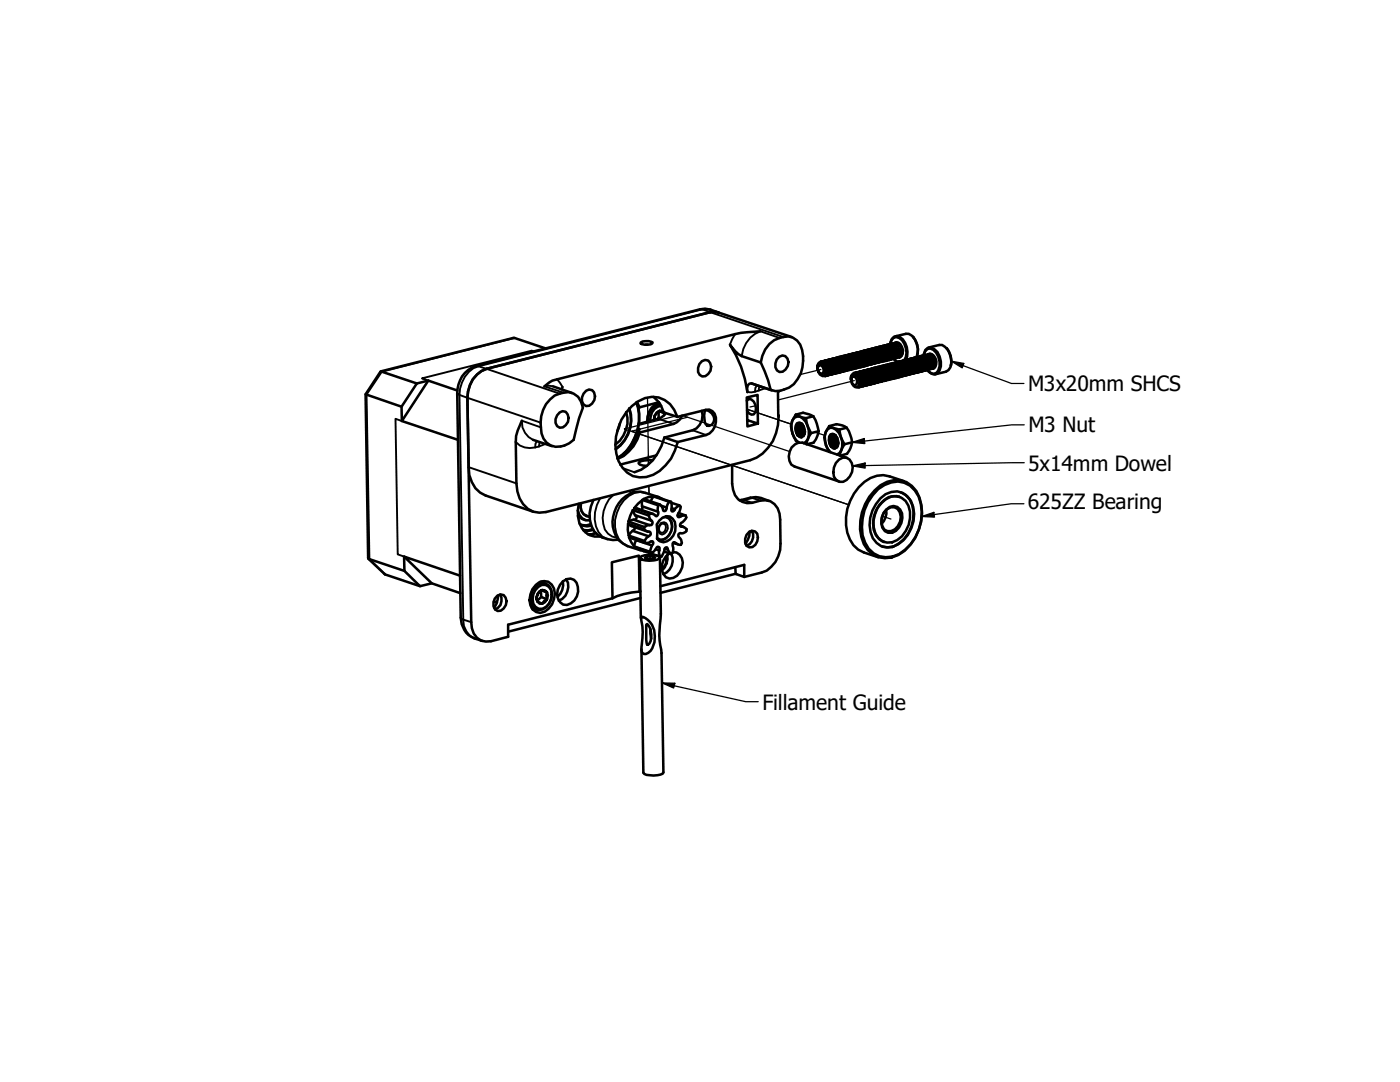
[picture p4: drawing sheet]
<svg xmlns="http://www.w3.org/2000/svg" width="279mm" height="216mm" viewBox="0 0 279 216" stroke-linecap="round" stroke-linejoin="round" font-family="sans-serif">
<defs><g id="words">
<g font-size="4.2">
<text x="205.2" y="78">M3x20mm SHCS</text>
<text x="205.2" y="86.3">M3 Nut</text>
<text x="205.2" y="93.9">5x14mm Dowel</text>
<text x="205.1" y="101.7">625ZZ Bearing</text>
<text x="152.1" y="141.6">Fillament Guide</text>
</g>
</g></defs>
<!-- layer: Tweak Trail (ANSI) -->
<g fill="none" stroke="#000" stroke-width=".25">
<path d="M129.2 79.3l.2 13.4v-1.9M163.8 73.7l-4.1 1M170.5 75.9l-15.2 3.9M129.5 97v1.6M134.7 83.1l-10.1 2.5 44.8 15.1-43.4-14.7 11.2-2.8M136.3 82.9l21.3 7.2M149.1 81.7l8.8 2.9M150.8 81l-1.1 .2M159.7 85.2l.8 .3M162.6 86.2l2 .7M166.4 87.5l.8 .3M129.7 110.4v1.2"/>
<path d="M176.4 103.1l-.3-.1 1.7 .6M130 126.1v1.2"/>
</g>
<!-- layer: Visible (ANSI) -->
<g fill="none" stroke="#000" stroke-width=".51">
<path d="M73 78.7l7.1 2.5M83.2 76.5l-7.2-2.4-3 4.6 .5 32.6v.2l7.2 2.4M85.5 75.9l-5.3 8.1 11.2 3.8M85.5 75.9l-2.3 .6-3.1 4.7 .1 2.8M85.5 75.9l5.7 2M108.9 69.5l-6.5-2.1-26.4 6.7M109.8 79.7a5.6 5.6 0 0 1 3.7-1.5 3.3 3.3 0 0 1 2.8 3.1l-.7 2.1-1.1 4.4a4 4 0 0 1-5.4 .5 5.2 5.2 0 0 1-1.2-4 6.6 6.6 0 0 1 1.9-4.6zM110.4 77.1l3.8 1.3M112.3 77.2l-.2 .5M117 78l.5-.3a1.39 1.39 0 0 1 1.1 2.1l-.4 .7-.6 .5h-.6a1.59 1.59 0 0 1-.5-2.5zM127.9 68.3a2.76 2.76 0 0 1 2.3 0v.2a2.76 2.76 0 0 1-2.4 0zM128.8 68.8h.4"/>
<path d="M130.4 79.2l.9 .8 .7 1 .5 1.3 2.7 .9M140.1 72.1l.6-.3 .7 .1a1.84 1.84 0 0 1 .4 2 1.84 1.84 0 0 1-1.7 1.2 1.61 1.61 0 0 1-.5-2.5zM143.4 62.4l-1.6-.6-1.1-.2-1 .1-44.6 11.3a5.4 5.4 0 0 0-3.9 5.5l.7 44.8a4.6 4.6 0 0 0 4.4 4.6M143.4 62.4l-.8-.2-.9 .1-44.6 11.3a5.9 5.9 0 0 0-3.8 5.8l.7 44.7a3.5 3.5 0 0 0 3 3.9h1l3.4-.9v-2.4l20.8-5.3M143.4 62.4l14.6 4.8M149 79.9l.4-.3a1.79 1.79 0 0 1 1.3 2.6l-.3 .5h-.4l-.5-.2-.4-.6M150.2 76.6l3.9 1.3M151.8 66.1l-4 .3-1.1 .3-35.5 9-1 .2-1.6 1.2M151.8 72.3l-3.8-1.2a5.6 5.6 0 0 1-2.3-2.3 22.7 22.7 0 0 1 3.5 9.4v-1.3l.5-.4 4.1 1.3M151.8 72.3l1.5 3.6 .5 1.9M151.8 72.3a5.5 5.5 0 0 1 5.6-5.2 3.3 3.3 0 0 1 2.7 2.7 7.4 7.4 0 0 1-1.7 6.8 6.3 6.3 0 0 1-3.7 1.4l-.9-.2M155.3 78l.1 4.9a8.7 8.7 0 0 1-5.7 8.9l-40.7 10.4a4.7 4.7 0 0 1-5.7-4.2l-.2-1.5-.1-9.5 1.1-3.1"/>
<path d="M155.5 71.2l.6-.3a1.43 1.43 0 0 1 1.1 2.1l-.4 .7-.6 .5h-.6a1.74 1.74 0 0 1-.1-3zM163.2 72.8a2.02 2.02 0 0 0 .4 1.7l.4 .1a1 1 0 0 0 .4-1 1 1 0 0 0-.8-.8l-.3 .2-.1 .5a.73 .73 0 0 1 .2-.8 .73 .73 0 0 1 .7-.1 1.65 1.65 0 0 1 .4 2.3 .99 .99 0 0 1-1.2-1zM163.2 72.8a.86 .86 0 0 1 .8-.6 .86 .86 0 0 1 .8 .5 1.57 1.57 0 0 1-.1 2.4l-.3-.1M163.8 72.2a1.17 1.17 0 0 1 1.4 1.1 1.32 1.32 0 0 1-.5 1.8M164 72.1a1.25 1.25 0 0 1 1.5 1.2v1.2l-.2 .4h-.4M164.1 72.6a1.58 1.58 0 0 1 .7 1.7M164.2 72.1a1.28 1.28 0 0 1 1.3 1.2 1.21 1.21 0 0 1-.4 1.6M164.4 72.1l.4-.2a1.91 1.91 0 0 1 .9 2.8l-.4 .2M164.6 71.9a1.67 1.67 0 0 1 1.4 1.2 1.67 1.67 0 0 1-.5 1.7M164.8 71.9a1.25 1.25 0 0 1 1.5 1.2v1.2l-.2 .4h-.4M165 71.9a1.5 1.5 0 0 1 1.4 1.8l-.2 .8-.3 .2M165.2 71.8a1.24 1.24 0 0 1 1.5 1.2 1.17 1.17 0 0 1-.6 1.7"/>
<path d="M165.2 73.2l.1 .5M165.4 71.8a1.5 1.5 0 0 1 1.4 1.7v.5l-.2 .4-.4 .2M165.5 71.8a1.25 1.25 0 0 1 1.6 1.1l.1 .6-.1 .6-.3 .4h-.3M165.5 73.2l.2 .4M165.7 71.7a1.5 1.5 0 0 1 1.5 1.8v.5l-.2 .4-.4 .1M165.9 71.6a1.24 1.24 0 0 1 1.5 1.2 1.17 1.17 0 0 1-.5 1.7M165.9 73l.2 .5M166.1 71.6a1.5 1.5 0 0 1 1.5 1.7v.6l-.2 .3-.3 .2M166.3 71.6a1.25 1.25 0 0 1 1.5 1.1l.2 .6-.2 .6-.5 .5M166.3 73l.1 .4M166.5 71.5a1.5 1.5 0 0 1 1.5 1.8v.5l-.2 .4-.4 .2M166.7 72.8l.1 .5"/>
<path d="M166.8 71.4a1.22 1.22 0 0 1 1.4 1.2l.1 .7-.1 .5-.2 .4h-.4M166.9 71.4a.95 .95 0 0 1 1.1 .7 1.36 1.36 0 0 1-.2 2.1M167.1 72.7l.1 .5M167.1 71.4l.4-.2a2.14 2.14 0 0 1 1.2 2.5l-.3 .3-.4 .2M167.3 71.3a1.56 1.56 0 0 1 1.5 1.7l-.1 .6-.2 .4-.3 .2M167.4 72.6l.2 .6M167.5 71.2a1.22 1.22 0 0 1 1.5 1.2v1.2l-.2 .4h-.4M167.6 71.2a1.57 1.57 0 0 1 1.6 1.8 .89 .89 0 0 1-.6 1M167.8 72.5l.2 .5M167.9 71.2l.4-.1a1.87 1.87 0 0 1 .9 2.8l-.4 .1M168 71.1a1.17 1.17 0 0 1 1.4 1.2 1.32 1.32 0 0 1-.4 1.7M168.2 72.5l.1 .4"/>
<path d="M168.3 71.1a1.43 1.43 0 0 1 1.6 1.7l-.1 .6-.3 .4-.3 .1M168.4 71a1.57 1.57 0 0 1 1.5 1.8 .89 .89 0 0 1-.5 1.1M168.6 72.3l.1 .5M168.7 71a1.2 1.2 0 0 1 1.5 1.1v1.2l-.3 .4-.4 .1M168.8 70.9a1.17 1.17 0 0 1 1.4 1.2 1.32 1.32 0 0 1-.5 1.7M169 72.3l.1 .4M169 70.9a1.25 1.25 0 0 1 1.6 1.1v1.2l-.3 .4-.4 .1M169.2 70.8a1.28 1.28 0 0 1 1.4 1.2 1.21 1.21 0 0 1-.5 1.7M169.4 70.7a1.24 1.24 0 0 1 1.5 1.2 1.17 1.17 0 0 1-.5 1.7M169.4 72.1l.1 .5M169.6 70.7a1.81 1.81 0 0 1 1.3 2.6l-.4 .2M169.8 70.7a1.25 1.25 0 0 1 1.5 1.1v1.2l-.2 .4-.3 .1"/>
<path d="M169.8 72.1l.1 .4M169.9 75.1v.7a.78 .78 0 0 1 .1-.8 .78 .78 0 0 1 .8-.2 1.73 1.73 0 0 1 .4 2.4 .99 .99 0 0 1-1.3-1.1zM169.9 75.1a.85 .85 0 0 1 .8-.7 .85 .85 0 0 1 .8 .6 1.51 1.51 0 0 1-.2 2.3h-.2M170 70.6a1.5 1.5 0 0 1 1.4 1.8l-.1 .9-.4 .2M170 75.3l.2-.2a1.07 1.07 0 0 1 .5 1.8 1.12 1.12 0 0 1-.7-1.6zM170.2 70.5a1.24 1.24 0 0 1 1.5 1.3 1.17 1.17 0 0 1-.6 1.6M170.2 71.9l.1 .6M170.4 70.5a1.5 1.5 0 0 1 1.4 1.8v.5l-.2 .4-.3 .1M170.4 74.4a1.57 1.57 0 0 1 1.6 1.8 .89 .89 0 0 1-.6 1.1M170.6 70.5a1.25 1.25 0 0 1 1.5 1.1l.1 .7-.1 .5-.6 .5M170.6 71.9l.1 .4M170.7 74.4l.4-.1a1.91 1.91 0 0 1 .9 2.8l-.4 .1"/>
<path d="M170.8 70.4a1.5 1.5 0 0 1 1.4 1.8v.5l-.2 .4-.3 .2M170.8 74.9a1.44 1.44 0 0 1 .7 1.6M170.9 74.4a1.14 1.14 0 0 1 1.3 1.1 1.32 1.32 0 0 1-.4 1.7M170.9 70.4a1.24 1.24 0 0 1 1.6 1.2l.1 .6-.1 .5-.3 .4-.3 .1M170.9 71.8l.2 .5M171.1 74.3a1.25 1.25 0 0 1 1.5 1.1v1.2l-.3 .4-.3 .1M171.1 70.3a1.5 1.5 0 0 1 1.5 1.8v.5l-.2 .4-.3 .2M171.3 74.2a1.5 1.5 0 0 1 1.4 1.8l-.2 .9-.4 .2M171.3 70.3a1.25 1.25 0 0 1 1.5 1.1l.2 .7-.2 .5-.1 .4-.4 .1M171.3 71.6l.1 .5M171.4 74.2l.5-.1a1.91 1.91 0 0 1 .8 2.8l-.3 .1M171.5 70.2a1.56 1.56 0 0 1 1.5 1.7l-.2 1-.3 .2"/>
<path d="M171.6 74.1a1.81 1.81 0 0 1 1.3 2.7l-.4 .2M171.7 71.6l.1 .5M171.8 70.2a1.22 1.22 0 0 1 1.4 1.1l.2 .6-.2 .6-.2 .4-.3 .1M171.8 74.1a1.25 1.25 0 0 1 1.6 1.1l.1 .7-.1 .6-.3 .3-.3 .1M171.8 75.5l.2 .4M171.9 70.1a.95 .95 0 0 1 1.1 .7 1.36 1.36 0 0 1-.2 2.2M172 74a1.5 1.5 0 0 1 1.5 1.8v.5l-.2 .4-.4 .2M172.1 71.4l.1 .5M172.1 70.1l.4-.1a2.14 2.14 0 0 1 1.2 2.5l-.3 .3-.4 .1M172.2 74a1.24 1.24 0 0 1 1.5 1.2 1.17 1.17 0 0 1-.5 1.6M172.2 75.4l.1 .5M172.3 70a.97 .97 0 0 1 1.1 .7 1.46 1.46 0 0 1-.2 2.2"/>
<path d="M172.4 73.9a1.5 1.5 0 0 1 1.5 1.8v.5l-.2 .4-.3 .2M172.5 71.4l.1 .4M172.5 70a1.31 1.31 0 0 1 1.6 1.1v1.2l-.3 .4-.4 .1M172.6 73.9a1.25 1.25 0 0 1 1.5 1.2l.1 .6-.1 .6-.6 .4M172.6 75.3l.1 .5M172.7 69.9a1.57 1.57 0 0 1 1.5 1.8 .89 .89 0 0 1-.6 1.1M172.8 73.9a1.5 1.5 0 0 1 1.4 1.7v.5l-.1 .4-.4 .2M172.8 71.2l.2 .6M172.9 69.9l.4-.1a1.87 1.87 0 0 1 .9 2.8l-.4 .1M173 73.8a1.24 1.24 0 0 1 1.5 1.2l.1 .6-.1 .5-.3 .4-.3 .1M173 75.2l.1 .5M173 69.8a1.17 1.17 0 0 1 1.4 1.2 1.32 1.32 0 0 1-.4 1.7"/>
<path d="M173.2 73.7a.95 .95 0 0 1 1.1 .7 1.47 1.47 0 0 1-.2 2.2M173.2 71.2l.2 .4M173.3 69.8a1.43 1.43 0 0 1 1.6 1.8l-.1 .5-.2 .4-.4 .1M173.4 75.1l.1 .5M173.4 69.7a1.57 1.57 0 0 1 1.5 1.8 .89 .89 0 0 1-.5 1.1M173.4 73.7a1.22 1.22 0 0 1 1.5 1.2l.1 .6-.1 .6-.2 .3-.4 .1M173.5 73.7a1.56 1.56 0 0 1 1.6 1.7l-.3 .9-.3 .2M173.6 71.1l.1 .5M173.7 69.7l.4-.1a1.91 1.91 0 0 1 .8 2.8l-.3 .1M173.7 75l.2 .5M173.8 73.6a1.22 1.22 0 0 1 1.5 1.2v1.1l-.2 .4-.4 .1M173.9 69.6a1.75 1.75 0 0 1 1.2 2.7l-.3 .2"/>
<path d="M173.9 73.5a.95 .95 0 0 1 1.2 .7 1.36 1.36 0 0 1-.2 2.2M174 71l.1 .4M174.1 69.6a1.25 1.25 0 0 1 1.5 1.1v1.2l-.3 .4-.4 .1M174.1 74.9l.1 .5M174.2 73.5l.4-.1a1.87 1.87 0 0 1 .9 2.8l-.4 .1M174.2 69.5a1.67 1.67 0 0 1 1.4 1.2 1.67 1.67 0 0 1-.4 1.7h-.1M174.3 73.5a1.7 1.7 0 0 1 1.3 2.6l-.3 .2M174.4 69.5a1.24 1.24 0 0 1 1.6 1.2 1.17 1.17 0 0 1-.6 1.6M174.4 70.9l.1 .5M174.5 74.8l.1 .5M174.6 73.4a1.31 1.31 0 0 1 1.5 1.1v1.3l-.3 .3-.3 .1M174.6 69.4a1.5 1.5 0 0 1 1.5 1.8l-.2 .9-.4 .2"/>
<path d="M174.7 73.3a1.57 1.57 0 0 1 1.5 1.8 .89 .89 0 0 1-.6 1.1M174.8 69.4a1.25 1.25 0 0 1 1.5 1.1l.2 .7-.2 .6-.5 .4M174.8 70.8l.1 .4M174.9 74.7l.1 .5M174.9 73.3l.4-.1a1.87 1.87 0 0 1 .9 2.8l-.4 .1M175 69.3a1.5 1.5 0 0 1 1.5 1.8v.5l-.2 .4-.4 .2M175.1 73.3a1.17 1.17 0 0 1 1.4 1.1 1.32 1.32 0 0 1-.5 1.7M175.2 70.7l.1 .5M175.3 74.6l.1 .5M175.3 73.2a1.25 1.25 0 0 1 1.5 1.2v1.2l-.2 .3-.4 .1M175.4 69.2a1.5 1.5 0 0 1 1.4 1.8v.5l-.1 .4-.4 .2a1.6 1.6 0 0 0 .2-2.3 .99 .99 0 0 0-1.3-.5M175.5 73.2a1.28 1.28 0 0 1 1.3 1.2 1.21 1.21 0 0 1-.4 1.6"/>
<path d="M175.6 70.5l.1 .6M175.6 74.5l.2 .5M175.7 73.2l.4-.2a1.91 1.91 0 0 1 .9 2.8l-.4 .1M175.8 69.2a1.5 1.5 0 0 1 1.4 1.7v.5l-.2 .4-.3 .2a1.75 1.75 0 0 0-.6-2.8zM175.9 73.1a1.02 1.02 0 0 1 1.1 .6 1.51 1.51 0 0 1-.2 2.2M176 70.5l.1 .5M176.1 73a1.25 1.25 0 0 1 1.5 1.2v1.2l-.2 .4h-.4M176.1 72.1h.1M176.1 74.4v.5M176.1 69a1.5 1.5 0 0 1 1.5 1.8v.5l-.2 .4-.3 .2a1.72 1.72 0 0 0-1-2.9zM176.3 73a1.5 1.5 0 0 1 1.4 1.7l-.2 .9-.3 .2M176.3 70.4l.2 .5"/>
<path d="M176.3 69h.1M176.5 72.9a1.24 1.24 0 0 1 1.5 1.2 1.17 1.17 0 0 1-.6 1.7M176.5 72h.1M176.5 74.3l.1 .5M176.6 68.9a1.77 1.77 0 0 1 .9 2.9 1.75 1.75 0 0 0-.6-2.8zM176.7 72.8a1.81 1.81 0 0 1 1.2 2.7l-.4 .2M176.7 70.3l.1 .5M176.7 68.9h.1M176.8 72.8a1.25 1.25 0 0 1 1.6 1.2l.1 .6-.1 .6-.3 .4h-.3M176.8 71.9h.1M176.8 74.2l.2 .5M176.9 68.8a.95 .95 0 0 1 1.2 .7 1.36 1.36 0 0 1-.2 2.2 1.75 1.75 0 0 0-.6-2.9z"/>
<path d="M177 72.8a1.5 1.5 0 0 1 1.5 1.7v.6l-.2 .3-.4 .2M177.1 70.2l.1 .5M177.1 68.8h.1M177.2 72.7a1.24 1.24 0 0 1 1.6 1.2 1.17 1.17 0 0 1-.6 1.7M177.2 74.1l.2 .5M177.4 68.7a1.72 1.72 0 0 1 .8 2.9 1.75 1.75 0 0 0-.5-2.8zM177.4 72.6a1.5 1.5 0 0 1 1.5 1.8v.5l-.2 .4-.3 .2M177.5 70.1l.1 .4M177.6 72.6a1.25 1.25 0 0 1 1.5 1.2l.2 .6-.2 .6-.5 .4M177.6 74l.1 .5M177.7 68.5a1.34 1.34 0 0 1 .9-1.4 1.34 1.34 0 0 1 1.5 .6 4 4 0 0 1 .7 4.1M177.8 72.6a1.5 1.5 0 0 1 1.5 1.8v.5l-.2 .3-.3 .2"/>
<path d="M177.9 70l.1 .5M178 73.9l.1 .5M178.1 68.6a1.17 1.17 0 0 1 1.4 1.1 1.32 1.32 0 0 1-.5 1.7M178.1 72.5a1.22 1.22 0 0 1 1.4 1.2l.1 .7-.1 .5-.2 .3-.4 .1M178.2 72.5a.95 .95 0 0 1 1.1 .7 1.47 1.47 0 0 1-.2 2.1M178.2 69.9l.2 .5M178.4 71.6l.8 .7 .4-.2a1.87 1.87 0 0 1 .9 2.8l-.4 .2M178.4 73.8l.1 .5M178.4 72.5a1.22 1.22 0 0 1 1.5 1.1l.1 1.2-.3 .3-.4 .1M178.5 68.5a1.28 1.28 0 0 1 1.3 1.2 1.29 1.29 0 0 1-.3 1.6M178.5 71.8l.6 .5M178.6 72.4a1.56 1.56 0 0 1 1.5 1.7l-.3 1-.3 .1"/>
<path d="M178.6 68.4a1.37 1.37 0 0 1 1.5 1.4v.7l-.3 .6-.3 .2M178.6 71.5a.89 .89 0 0 0 .6-1.1 1.57 1.57 0 0 0-1.5-1.8l.2-.7 .4-.5a1.63 1.63 0 0 1 2.2 1.2 3.3 3.3 0 0 1 0 3.3M178.6 69.8l.2 .5M178.7 67.1l2.1-.5a2.2 2.2 0 0 1 2.1 2l.3 1-.3 1.7M178.8 68.4l.1-.1a1.63 1.63 0 0 1 1.2 2.2l-.1 .5-.5 .3M178.8 73.7l.1 .5M178.8 72.3a1.22 1.22 0 0 1 1.5 1.2v1.2l-.2 .4h-.4M178.9 72.3a1.57 1.57 0 0 1 1.6 1.7 .89 .89 0 0 1-.6 1.1M179.1 69.7v.5M179.1 73.6l.2 .5M179.3 72.2a1.17 1.17 0 0 1 1.4 1.1 1.32 1.32 0 0 1-.4 1.8M179.4 71.3h.1"/>
<path d="M179.5 69.6l.1 .5M179.5 73.5l.1 .5M179.6 72.1a1.43 1.43 0 0 1 1.6 1.8l-.1 .6-.3 .4h-.3M179.7 72.1a1.57 1.57 0 0 1 1.5 1.8 .89 .89 0 0 1-.5 1M179.9 73.4l.1 .5M180 72.1l.4-.2a1.91 1.91 0 0 1 .8 2.8l-.4 .2M180.1 72a1.17 1.17 0 0 1 1.4 1.2 1.32 1.32 0 0 1-.5 1.7M180.3 73.3l.1 .5M180.3 71.9a1.25 1.25 0 0 1 1.6 1.2v1.2l-.3 .4h-.4M180.5 71.9a1.28 1.28 0 0 1 1.4 1.2 1.21 1.21 0 0 1-.5 1.6M180.7 73.2l.1 .5M180.7 71.9l.5-.1a1.91 1.91 0 0 1 .8 2.7l-.3 .2"/>
<path d="M180.9 71.8a1.81 1.81 0 0 1 1.3 2.6l-.4 .2M181.1 71.8a1.25 1.25 0 0 1 1.5 1.1v1.2l-.2 .4h-.3M181.1 73.2l.1 .4M181.3 71.7a1.5 1.5 0 0 1 1.5 1.8l-.2 .9-.4 .1M181.5 71.6a1.24 1.24 0 0 1 1.5 1.2 1.17 1.17 0 0 1-.6 1.7M181.5 73l.1 .5M181.7 71.6a1.5 1.5 0 0 1 1.4 1.7v.6l-.2 .3-.3 .2M181.9 73l.1 .4M182.1 71.5a1.5 1.5 0 0 1 1.4 1.8v.5l-.2 .4-.3 .2a1.76 1.76 0 0 0-.3-2.8l-.3-.1-.5 .1M182.2 67.2a4 4 0 0 1 .9 3.5M182.2 72.8l.2 .5M182.2 71.4v.1"/>
<path d="M182.4 71.4a1.5 1.5 0 0 1 1.5 1.8v.5l-.2 .3-.3 .2a1.72 1.72 0 0 0-1-2.8zM182.6 72.7l.2 .5M182.8 74.4h.1M182.8 71.3a1.56 1.56 0 0 1 1.5 1.7l-.2 1-.3 .2a1.75 1.75 0 0 0-.6-2.9zM183 72.6l.1 .6M183 71.2h.1M183.1 74.2h.1M183.2 71.2a.95 .95 0 0 1 1.1 .7 1.36 1.36 0 0 1-.2 2.1 1.72 1.72 0 0 0-.9-2.8zM183.4 71.2h.1M183.4 72.5l.1 .5M183.5 74.2h.1M183.6 71.1a1.56 1.56 0 0 1 1.5 1.7 .92 .92 0 0 1-.6 1.2 1.75 1.75 0 0 0-.5-2.9z"/>
<path d="M183.8 72.5l.1 .5M183.8 71.1h.1M184 71a1.57 1.57 0 0 1 1.5 1.8 .89 .89 0 0 1-.6 1.1 1.75 1.75 0 0 0-.6-2.9zM184.1 72.3l.2 .5M184.3 70.7a1.4 1.4 0 0 1 1.5-1.4 3.4 3.4 0 0 1 1.3 5.2 1.51 1.51 0 0 1-1.9-.5M184.5 72.3l.2 .4M184.7 70.8a1.57 1.57 0 0 1 1.5 1.8 .89 .89 0 0 1-.5 1.1M184.9 72.1l.1 .5M185 73.8l.6 .6 .6 .2a1.86 1.86 0 0 0 1.3-2.4 2.87 2.87 0 0 0-1.9-2.7l-.6 .2-.4 .5-.3 .7a1.17 1.17 0 0 1 1.4 1.2 1.32 1.32 0 0 1-.4 1.7M185.2 70.7a1.75 1.75 0 0 1 1.2 2.6l-.3 .2M185.3 72.1l.1 .4M185.4 70.7l.3-.1a1.9 1.9 0 0 1 .8 2.7l-.4 .2"/>
<path d="M185.4 69.3l2.1-.5h.5a3.7 3.7 0 0 1 1.3 5.1l-.5 .3-2.1 .5M185.4 70.6a1.66 1.66 0 0 1 1.2 2.7l-.4 .2M185.7 71.9l.1 .6M186.1 71.9l.1 .4M186.1 73.5v.1M188.9 69.5a3.8 3.8 0 0 1 .8 3.4M93.5 93.2a5.9 5.9 0 0 0 3.4 5.7l9.5 3.2M106.4 87.8l3.8 1.2M111.7 82.3l.6-.3 .6 .2a1.84 1.84 0 0 1 .5 2 1.84 1.84 0 0 1-1.7 1.1 1.59 1.59 0 0 1-.5-2.4zM118.4 99.8a5.7 5.7 0 0 0 .9 6.9 6.1 6.1 0 0 0 4.1 1M123.7 84.5l-.5 1.5M125 82.2a6 6 0 0 1-2.2 6.5"/>
<path d="M125.5 81.5a7 7 0 0 1-2.6 8M125.6 81.5a7.2 7.2 0 0 1-2.7 8.2M126.2 97.8l.4 .4M126.9 80.3l.4 .9 .3 .1M127.1 80.2l.5 1.1M127.3 81a9.9 9.9 0 0 1-3.5 10.1M127.3 85.5l.3 .2a10.8 10.8 0 0 1-3.3 5l-1.1 .7M127.4 81.2a10.2 10.2 0 0 1-3.1 9.5M127.4 86.2l.3 .1M127.6 81.3l3.9-1a3.9 3.9 0 0 0-2.3 3.8M127.7 86.3a7.8 7.8 0 0 1-4.4 5.3M128.2 99.8l-1.6 1.6"/>
<path d="M128.2 99.8l-.1 1.2M128.2 99.8l3.2 1M130.2 91.8a4.7 4.7 0 0 0-2.7 .5l-.1 .2 .3 .2 1.4 .3M130.4 99.1l-1 .1-.9 .4 3.1 1M130.4 99.1l-.5 1M130.4 99.1l3.2 1M130.6 83.8l.1-.9-.1 .9M131 90.9l-7.2 1.8M131.3 80.3l.3 .2M131.4 99.2l-2.6-.8a4.9 4.9 0 0 0-5.8 2.8 6 6 0 0 0 .5 6.6l1.7 1.2 2.6 .8M131.4 82.1v1.3l-.1 .2M131.4 83.4l.2 .1"/>
<path d="M131.5 82l1.2 .4M131.8 80.6a3.1 3.1 0 0 0-2.5 3.5M132 81a2.45 2.45 0 0 0-2.1 2.1l-.2 .8M132.1 99.5l-.7-.3-.7-.1 3.2 1M132.5 82.2l-.4-.2h-.5l-.5 .3-.4 .6 .9-.9 1.1 .4M132.5 82.3l.2 .1M132.6 87.3a9.2 9.2 0 0 1-6 6.9M132.6 87.3l2.7 .9M132.7 82.6v-.2l-.2 .5M132.8 82.4l-.3 .5-1.1 .7-3.9 1M135.2 83.2l5.6-1.4a1.65 1.65 0 0 1 2.1 1.5 3.1 3.1 0 0 1-2 3.5l-5.6 1.4M135.2 83.2a5.1 5.1 0 0 0-7.8-3.1 10.3 10.3 0 0 0-4 11.9 4.9 4.9 0 0 0 7 2.7 9.7 9.7 0 0 0 4.9-6.5"/>
<path d="M136.1 82.9l-.4 .8-.6 .6-.7 .3-6.7 1.7M140.1 82a3.1 3.1 0 0 1-1.9 3.9l-5.6 1.4M140.8 81.9a1.79 1.79 0 0 1 1.3 2.8l-.5 .3h-.4a2.27 2.27 0 0 1-.7-2.1zM146.1 92.8v3.7a3.6 3.6 0 0 0 3 3.9l1-.1a4 4 0 0 1 4.5 .3l.6 .8 .4 1.1 .2 6a5.7 5.7 0 0 1-3.8 5.7l-3.5 .9M147.6 99.8a8.4 8.4 0 0 1 4.3-.4l1.6 .5M149.1 83.8l2.2 .7-2.1 .6-.2-5.8 2.2-.5 .1 5.7M158.8 82.7l1.5-.3 2 .7M158.8 82.7l.4 .3 1.6 .4M158.8 82.7a3.8 3.8 0 0 0-.3 4.5l.4 .8 .5 .3a4.1 4.1 0 0 1-1.3-4.4 1.24 1.24 0 0 1 2.1-.4 3.6 3.6 0 0 1 .6 4.6l-.4 .4M159 84.8a1.76 1.76 0 0 0 1 2.4h-.4l-.4-.3M159.2 85.7v.3a1.31 1.31 0 0 0 .8 1.2 1.49 1.49 0 0 0 .4-2.1l-.4-.6-.5-.2a1.25 1.25 0 0 0-.6 1.9l.3 .7M159.3 85.7l.1 .5"/>
<path d="M159.5 86.5l.6 .4 .5-.4M159.6 85.7l.2 .4M159.8 84.5a1.43 1.43 0 0 0-.3 2M160 84.5a1.59 1.59 0 0 0 .4 2.3 1.48 1.48 0 0 1-.4-2.3 1.13 1.13 0 0 0-.9 .9 1.13 1.13 0 0 0 .4 1.1M160 85.5l.1 .5M160.1 84.6a1.85 1.85 0 0 0 .4 2 1.93 1.93 0 0 1-.4-1.9l-.4-.3a.91 .91 0 0 0-.9 1.1l.4 1.4M160.3 85l.1 .7 .3 .5M160.4 85.1l.3 1M160.4 85.5l.1 .4M160.8 83.4a6.6 6.6 0 0 0 1.1 3M161.9 86.4l-.7 1.2-.3 1M162.3 83.1a7.9 7.9 0 0 1 1.1 2.9"/>
<path d="M162.3 83.1l-1.5 .3M163.4 86a5.3 5.3 0 0 1-1 2.3l-1.4 .3M163.4 86l-1.5 .4M165.5 85a3.5 3.5 0 0 1 3.5 .3M165.5 85l2 .7M165.5 85a3.9 3.9 0 0 0-.4 4.5l.4 .7M165.7 87a2 2 0 0 0 .7 2.5h.2l-.4-.1-.3-.3M165.7 90.2a4 4 0 0 1-.9-4 1.19 1.19 0 0 1 .9-.8 1.19 1.19 0 0 1 1.2 .4 3.6 3.6 0 0 1 .6 4.6l-.4 .3M165.9 87.9v.4a1.14 1.14 0 0 0 .7 1.2l.5-.2a2.03 2.03 0 0 0-.9-2.7l-.5 .1a2.12 2.12 0 0 0 .2 2.4M165.9 88l.2 .5M166.2 88.7l.3 .4 .3 .1 .5-.5M166.3 87.9l.1 .5"/>
<path d="M166.4 86.8a1.33 1.33 0 0 0-.2 1.9M166.6 86.8a1.54 1.54 0 0 0 .5 2.2 1.4 1.4 0 0 1-.5-2.2 1.09 1.09 0 0 0-.8 .8 1.09 1.09 0 0 0 .4 1.1M166.7 87.8l.1 .5M166.8 86.9a1.85 1.85 0 0 0 .4 2M167 87.3l.3 1.2M167.1 87.4l.2 1M167.1 87.7l.1 .5M167.2 88.8a1.85 1.85 0 0 1-.4-1.9l-.4-.2a1.03 1.03 0 0 0-.9 1.6l.4 .8M167.4 91.7a1.53 1.53 0 0 1 2.6 .7 2.96 2.96 0 0 1-1.7 3.7 1.69 1.69 0 0 1-2-1.9l.1-.9 .4-.9zM167.5 85.7a6.1 6.1 0 0 0 1 2.9M168.5 88.6l-.6 1.3-.3 1M169 85.3a7.2 7.2 0 0 1 1.1 3"/>
<path d="M169 85.3l-1.5 .4M169 91.4l-8.9-3.1a2.71 2.71 0 0 0-2.5 1.5 2.71 2.71 0 0 0 .3 2.9l.7 .4 8.8 3M170.1 88.3a4.6 4.6 0 0 1-1.1 2.3l-1.3 .3M170.1 88.3l-1.6 .3M174.6 97.9a5.2 5.2 0 0 1 7.4-.9 7.6 7.6 0 0 1 1.8 7.1 9.1 9.1 0 0 1-5.9 7.2 5 5 0 0 1-6-4.2 10.1 10.1 0 0 1 2.7-9.2zM175.3 97.6a5.3 5.3 0 0 1 6.3-.7 7.7 7.7 0 0 1 1.9 8.6 8.5 8.5 0 0 1-5.4 5.6 4.6 4.6 0 0 1-5.4-2.8 9.9 9.9 0 0 1 2.6-10.7zM175.7 99.4a3.7 3.7 0 0 1 3.8-1.3 3.7 3.7 0 0 1 2.7 3.1 7 7 0 0 1-4.1 8 3.5 3.5 0 0 1-4.4-3 7.2 7.2 0 0 1 2-6.8zM179.5 99.1a3.6 3.6 0 0 0-4 1.6 5.8 5.8 0 0 0-.7 6.1l.7 .8 1 .5M179.8 98.2a4.1 4.1 0 0 1 2.5 3.9 7.1 7.1 0 0 1-3.9 6.9l-1.2 .2-1.1-.1M180.4 96l-2.9-.9a5.7 5.7 0 0 0-6.1 2.1 9.5 9.5 0 0 0-1.1 11.6l1 .9 1.1 .5 2.9 1M73.5 111.5l3.3 3.1 7 2.4M80.6 111.1l.1 2.8 3.1 3.1 2.4-.6"/>
<path d="M91.8 114.9l-11.2-3.8 5.6 5.3 5.7 2M99.3 118.9l.6-.3a1.43 1.43 0 0 1 1.1 2.1l-.5 .7-.6 .5h-.6a1.74 1.74 0 0 1 0-3zM99.4 118.8l-.3 1.7-.5 .8M99.8 118.6a2.11 2.11 0 0 1-1 3M106.7 117.3a1.79 1.79 0 0 1 1.8-.9 1.79 1.79 0 0 1 1.5 1.2 3.2 3.2 0 0 1-1.7 4 1.76 1.76 0 0 1-2.4-1.5v-1l.3-1zM106.9 116.7a2.1 2.1 0 0 1 3.7 .7 3.8 3.8 0 0 1-2.8 4.9 2.3 2.3 0 0 1-2.1-2.5l.2-1.2 .3-1zM107.3 118.7l-.2 .7 .2 .6 .9 .5h-.5a1.36 1.36 0 0 1-.4-1.8zM107.4 117.1a1.61 1.61 0 0 1 1.9-.2 1.61 1.61 0 0 1 .8 1.7 2.57 2.57 0 0 1-2.6 2.9 2.1 2.1 0 0 1-1.1-2.9l.4-.8zM107.6 118l.6-.3 .5 .1a1.48 1.48 0 0 1 .6 1.5 1.48 1.48 0 0 1-1.1 1.2l.4-.5 .6-.4-.2-.8 .2-.6-.4-.2a.73 .73 0 0 0-1.2 .2l-.3 .5zM107.9 116.1l1 .4M107.9 117.9l.1 1.2-.8 .8M108 119.1l1.2 .5"/>
<path d="M108.1 117.8l1.1 .4M108.2 116l.2 .3M112.3 116a1.7 1.7 0 0 1 1.9-.5 1.7 1.7 0 0 1 1.1 1.6 3.1 3.1 0 0 1-2.1 3.6 2.1 2.1 0 0 1-1.9-3l.5-1zM112.3 116a3.3 3.3 0 0 1-1 3.1M113 115.6a3 3 0 0 1-1.5 4.3M115.3 102.9l.5 .4 1 .5M115.3 101.9a2.14 2.14 0 0 0 2.4 1.9M115.5 100.5a6.2 6.2 0 0 0 1.3 5.7l.9 .6 1 .3h1.1M115.7 104.5l.7 .4 .8 .1 .8-.1M116 100.4a2.11 2.11 0 0 0 1.7 2.7M117.9 104.6l-.9 .2h-.9M118.4 105.7l-1.9 .2"/>
<path d="M118.9 106.4l-1.6 .2M125.3 104.5v1.2l.2 1.2M125.3 104.5l.7 .5 3.2 1M125.3 104.5l3.2 1.1M125.4 104.1l3.2 1.1M125.5 106.9l3.2 1M126.2 105.9l3.2 1.1M126.3 101.8l-.9 2.3M126.3 101.8l.4 1M126.3 101.8l3.2 1.1M126.4 103.7l3.2 1.1M126.6 101.4l.6 .1 3.2 1.1"/>
<path d="M126.6 109l3.1 1.1M126.6 101.4l3.1 1.1M126.7 105.2l-.1 .5-.8 .7-.3 .5M126.7 102.8l.3 .2a.53 .53 0 0 1-.3 .7l-.8 .1-.5 .3M126.7 102.8l3.3 1.1M126.9 107.8l3.2 1M127 107.8l-.4 1.2M127.6 118a14.2 14.2 0 0 0-5.4 1.4M127.6 118l-.1-7.1-5.4 1.3 .1 7.2M127.7 111.3l.2 12M127.8 111.3a3.1 3.1 0 0 1 2.4-.6l1.3 .3 .2 .3-.1 .1a4.5 4.5 0 0 1-3.8 .1zM127.8 119.3l-26.4 6.7"/>
<path d="M127.8 118h-.2M128.1 101v.8M128.1 101l3.2 1.1M128.5 109.8v.2M128.5 110l-.9-.3-.8-.5 3.2 1.1M128.5 105.6l.7 .4a.47 .47 0 0 1 .6 .3 .47 .47 0 0 1-.1 .6l-.3 .1M128.5 110l3.2 1.1M128.6 105.2l-.1 .4M128.7 107.9v.4M128.7 111.3a1.69 1.69 0 0 1 2 0 1.69 1.69 0 0 1-2 0zM128.7 108.3l-3.2-1 1.1 1.7M128.7 108.3h.8l.4-.3h.3l.2 .5-.3 .3"/>
<path d="M129.4 107l-.7 .9M129.5 102.9l.5 1M129.6 104.8l-1 .4M129.7 110.1l.3 .2M129.7 102.5l-.2 .4M130 103.9a.49 .49 0 0 1 .2 .6 .49 .49 0 0 1-.6 .3M130.1 108.8l-.4 1.3M130.9 109.6l.7 .3M131.3 102.1a.51 .51 0 0 1 .1 .6 .51 .51 0 0 1-.6 .2l-.5-.3-.6-.1M131.4 100.8l-.1 1.3M131.6 109.9v-.6l-.2-.1a.6 .6 0 0 0-.7 .5l-.2 .3-.5 .3M131.6 109.9l-.1 .5 .2 .7"/>
<path d="M131.6 103.9a1.74 1.74 0 0 1 2.1-.8 1.74 1.74 0 0 1 1.1 1.9 2.96 2.96 0 0 1-2.4 3.2l-.7-.2-.6-.5v-2.9zM131.6 100.6l.5 .5 .4 .9 .3-.1 .2-.6M131.6 100.6l-.2 .2M131.7 111.3l.2 11.2a19.8 19.8 0 0 0 .1 7.8l.4 23.8a2.06 2.06 0 0 1-2 .6l-1.4-.1-.6-.4-.4-24.7M132 100.9l1 .4M132.5 104.5a1.04 1.04 0 0 0-1 .7 1.04 1.04 0 0 0 .3 1.1M132.5 110l1.4 .6M132.7 109.5l.6 .2M132.9 112.3l.2 .1M133 103a2.62 2.62 0 0 1 1.1 2.8 2.62 2.62 0 0 1-2.3 2h-.4M133.2 110.7a3.4 3.4 0 0 1-1.1 3.1M133.3 109.7l-.2-.5-.3 .1-.3 .8a.98 .98 0 0 1-.8 1"/>
<path d="M133.3 109.7l.6 .9M133.6 100.1l-.4 .5-.2 .7M133.6 100.1h.3M133.9 100.1l.1 1.9h.3l.4-.4M134 110.5a3 3 0 0 1-1.6 4.1M134 100.3l1.6 .5M134 101.4l.7 .2M134.3 110.2a2.1 2.1 0 0 1 1.8 3 2.75 2.75 0 0 1-2.5 2.2 2.37 2.37 0 0 1-1.2-3.6l.5-.8 .7-.6M134.4 108.3l.9 .3M134.4 108.3l.5 .2M134.9 108.5l-.3-.3-.2 .1-.2 .2 .2 .8a1.27 1.27 0 0 1-.5 1.3M135.3 102.8l.6 .2"/>
<path d="M135.4 102.4l1.4 .5M135.6 100.8l-.9 .8M135.6 100.8a.98 .98 0 0 1-.2 1.5l-.2 .6 .1 .2a.4 .4 0 0 0 .6-.1M135.8 105l.4 .1M135.8 104.9l.6 .3M136.2 105.1l.2 .1a.65 .65 0 0 1 .6 .8l-.9 .4a.55 .55 0 0 0-.7 .3 .55 .55 0 0 0 .4 .7 1.17 1.17 0 0 1 .1 1.3l-1-.2M136.8 102.9l-.9 .1M136.8 102.9a1.1 1.1 0 0 1-.6 1.3l-.5 .5 .1 .3 .4 .1M146.7 113.2l.1 1.3M146.8 114.5l1.7 .6v-2.4l-16.7 4.3M146.8 114.5l-15 3.8M149.5 106.2l.6-.3 .6 .1a1.85 1.85 0 0 1 .4 2 1.85 1.85 0 0 1-1.6 1.2 1.65 1.65 0 0 1-.5-2.5z"/>
<path d="M149.6 106l-.1 .9-.7 1.6M150 105.9a1.93 1.93 0 0 1-1 2.9M176 100.3a3.1 3.1 0 0 1 4.7-.4 5.6 5.6 0 0 1-2.6 8.3 2.97 2.97 0 0 1-3.7-3 6.2 6.2 0 0 1 1.6-4.9zM176.4 102.2a1.74 1.74 0 0 1 1.6-1 1.74 1.74 0 0 1 1.6 1 2.91 2.91 0 0 1-1.7 3.8h-.8l-.6-.3a2.97 2.97 0 0 1-.1-3.5zM176.8 101.7a1.85 1.85 0 0 1 2.4-.5 1.85 1.85 0 0 1 .9 2.2 3.2 3.2 0 0 1-2 2.9 1.77 1.77 0 0 1-2.2-1.8l.1-1.1 .3-.9zM176.8 101.7a3.3 3.3 0 0 1-.8 2.8M98.6 120l.6 .2M106.1 121.3l1 .4M106.6 121.5l-.3 .1M128.1 123.1a3.7 3.7 0 0 1 2.6 3.8 3.4 3.4 0 0 1-1.8 3.6h-.4a1.61 1.61 0 0 1-.4-1.8 15.6 15.6 0 0 0-.1-5.5zM129 124.6l.2-.1a3.1 3.1 0 0 1 .2 4.1l-.2 .1a3.2 3.2 0 0 1-.2-2.3zM129.8 125.5l.2 1.9"/>
</g>
<!-- layer: Visible Narrow (ANSI) -->
<g fill="none" stroke="#000" stroke-width=".38">
<path d="M95.1 73l.4 .1M95.5 73.1a5.9 5.9 0 0 0-3.8 5.7l-.5-.3M95.5 73.1l16.2 5.4M102.7 67.4l-26.5 6.8-3 4.5 .5 32.9 3.1 3M106.6 70.1l-.5-.1-21.9 5.5 1.3 .4M110.4 77.1l-.9-.1-.9 .1 3.9 1.3M111.2 75.7l1.1 1.5M139.7 61.7h1.3l.8 .1M146.7 66.7l-1 2.1M150 76.5l.2 .1M151.1 76.9l-.4 .5v.8h-1.5M151.4 77.9l-.7 .3"/>
<path d="M151.6 77.1l-.2 .8M152.7 77.5l-1.3 .4M155.6 67.4l-3.8-1.3a5.7 5.7 0 0 0-3.8 5M156.3 67.2l-16.2-5.5-44.6 11.4M80.2 84l-1.3-.4 .5 27 1.2 .5M93.5 93.2l9.6 3.3M102.9 88.2a3.9 3.9 0 0 0 3.9 1.1M107.2 88l-.3 .5-.1 .8M107.6 89.1l-.8 .2M107.7 88.2l-.1 .9M107.9 84.3l-16.2-5.5 .8 44.8M107.9 85.3l-3.8-1.4a4 4 0 0 0 2.3 3.9"/>
<path d="M108.8 88.6l-1.2 .5M119.8 99.4a6.1 6.1 0 0 0 .4 7.7l1 .5M122.4 98.7a6.2 6.2 0 0 0-1.7 7l.6 .8 .9 .6 .9 .2M124.3 93.4l2.3 .8M125.4 98l.8 .4M128.8 98.4a4 4 0 0 0-4.3 1.4 6.7 6.7 0 0 0-1 7.8l.8 .8 .9 .6M131.4 83.6l3 1M138.2 85.9l2.7 .9M148 99.8h.5M148.5 99.8l1.7-.4 1.6 .5M148.5 99.8l-.9 .1M148.5 99.8l1.6 .5"/>
<path d="M149.7 99.3h1.4l.8 .1M115.9 100.4a2.06 2.06 0 0 0 1.8 2.7M118.3 105.5l-1 .3-1-.1M118.4 105.8l-1 .2-.9-.1M118.8 106.3l-.8 .3h-.8M132 104.3l.5-.1a1.3 1.3 0 0 1 .8 1.4 1.3 1.3 0 0 1-1.2 1.1l-.4-.2a1.5 1.5 0 0 1 .3-2.2zM132.1 103.3h.7a1.88 1.88 0 0 1 1.2 2.4 2.27 2.27 0 0 1-2.2 1.9l-.6-.3M132.5 104.5l.3 .3 .1 .5-.2 .6-.4 .4h-.5M132.9 111.1v1.2l-.8 1.3M91.9 123.3l.6 .3M92.5 123.6a3.9 3.9 0 0 0 2.2 3.8M92.5 123.6l1.5 .5"/>
</g>
<!-- layer: Visible (ANSI) -->
<g fill="#000">
<circle cx="164.2" cy="72.1" r=".25"/>
<circle cx="164.6" cy="71.9" r=".25"/>
<circle cx="165" cy="71.9" r=".25"/>
<circle cx="167.1" cy="74.4" r=".25"/>
<circle cx="167.4" cy="74.4" r=".25"/>
<circle cx="169.2" cy="70.8" r=".25"/>
<circle cx="169.6" cy="70.7" r=".25"/>
<circle cx="170" cy="70.6" r=".25"/>
<circle cx="171.3" cy="74.2" r=".25"/>
<circle cx="171.6" cy="74.1" r=".25"/>
<circle cx="171.7" cy="73.3" r=".25"/>
<circle cx="172.1" cy="73.2" r=".25"/>
<circle cx="172.5" cy="73.1" r=".25"/>
<circle cx="173.4" cy="76.8" r=".25"/>
<circle cx="173.7" cy="76.7" r=".25"/>
<circle cx="173.9" cy="69.6" r=".25"/>
<circle cx="174.1" cy="76.6" r=".25"/>
<circle cx="174.2" cy="69.5" r=".25"/>
<circle cx="174.6" cy="69.4" r=".25"/>
<circle cx="175.1" cy="70.7" r=".25"/>
<circle cx="175.3" cy="71.2" r=".25"/>
<circle cx="175.5" cy="70.6" r=".25"/>
<circle cx="175.5" cy="73.2" r=".25"/>
<circle cx="175.6" cy="69.2" r=".25"/>
<circle cx="175.6" cy="71.1" r=".25"/>
<circle cx="175.9" cy="70.5" r=".25"/>
<circle cx="176" cy="69.1" r=".25"/>
<circle cx="176" cy="71" r=".25"/>
<circle cx="176.3" cy="70.4" r=".25"/>
<circle cx="176.3" cy="73" r=".25"/>
<circle cx="176.3" cy="72.1" r=".25"/>
<circle cx="176.4" cy="70.9" r=".25"/>
<circle cx="176.7" cy="70.3" r=".25"/>
<circle cx="176.7" cy="72" r=".25"/>
<circle cx="176.8" cy="70.8" r=".25"/>
<circle cx="177.1" cy="71.9" r=".25"/>
<circle cx="177.2" cy="70.7" r=".25"/>
<circle cx="177.3" cy="71.8" r=".25"/>
<circle cx="177.7" cy="71.7" r=".25"/>
<circle cx="178.1" cy="71.6" r=".25"/>
<circle cx="178.4" cy="75.5" r=".25"/>
<circle cx="178.5" cy="68.5" r=".25"/>
<circle cx="178.8" cy="75.4" r=".25"/>
<circle cx="179.1" cy="75.3" r=".25"/>
<circle cx="180.5" cy="71.9" r=".25"/>
<circle cx="180.9" cy="71.8" r=".25"/>
<circle cx="181.3" cy="71.7" r=".25"/>
<circle cx="181.8" cy="73" r=".25"/>
<circle cx="181.9" cy="73.4" r=".25"/>
<circle cx="182.2" cy="72.8" r=".25"/>
<circle cx="182.3" cy="73.3" r=".25"/>
<circle cx="182.6" cy="72.8" r=".25"/>
<circle cx="182.6" cy="71.4" r=".25"/>
<circle cx="182.7" cy="73.2" r=".25"/>
<circle cx="182.9" cy="72.6" r=".25"/>
<circle cx="183" cy="74.4" r=".25"/>
<circle cx="183.1" cy="73.2" r=".25"/>
<circle cx="183.3" cy="72.6" r=".25"/>
<circle cx="183.4" cy="74.2" r=".25"/>
<circle cx="183.5" cy="73" r=".25"/>
<circle cx="183.8" cy="74.2" r=".25"/>
<circle cx="183.8" cy="73" r=".25"/>
<circle cx="184" cy="74" r=".25"/>
<circle cx="184.3" cy="74" r=".25"/>
<circle cx="184.7" cy="73.9" r=".25"/>
<circle cx="185.2" cy="70.7" r=".25"/>
<circle cx="159.2" cy="86.9" r=".25"/>
<circle cx="165.9" cy="89.1" r=".25"/>
</g>
<!-- layer: Symbol (ANSI) -->
<path d="M189.9 72.1l2.4 .4-.3 .9zM189.9 72.1l12 4.4h2.4M170.1 88.3l2.4-.8 .1 1zM170.1 93l2.6-.6v1zM204.4 84.8h-2.5l-31.8 3.5M204.4 92.3l-34.3 .7M184 103.1l2.4-.9 .1 1zM204.3 100.5h-2.5l-17.8 2.6M132.1 136.3h2.6l-.3 1zM132.1 136.3l16.7 3.7h2.5" fill="none" stroke="#000" stroke-width=".25"/>
<g fill="#000">
<path d="M189.9 72.1l2.4 .4-.3 .9z" fill-rule="evenodd"/>
<path d="M170.1 88.3l2.4-.8 .1 1z" fill-rule="evenodd"/>
<path d="M170.1 93l2.6-.6v1z" fill-rule="evenodd"/>
<path d="M184 103.1l2.4-.9 .1 1z" fill-rule="evenodd"/>
<path d="M132.1 136.3h2.6l-.3 1z" fill-rule="evenodd"/>
</g>
<use href="#words"/>
</svg>
